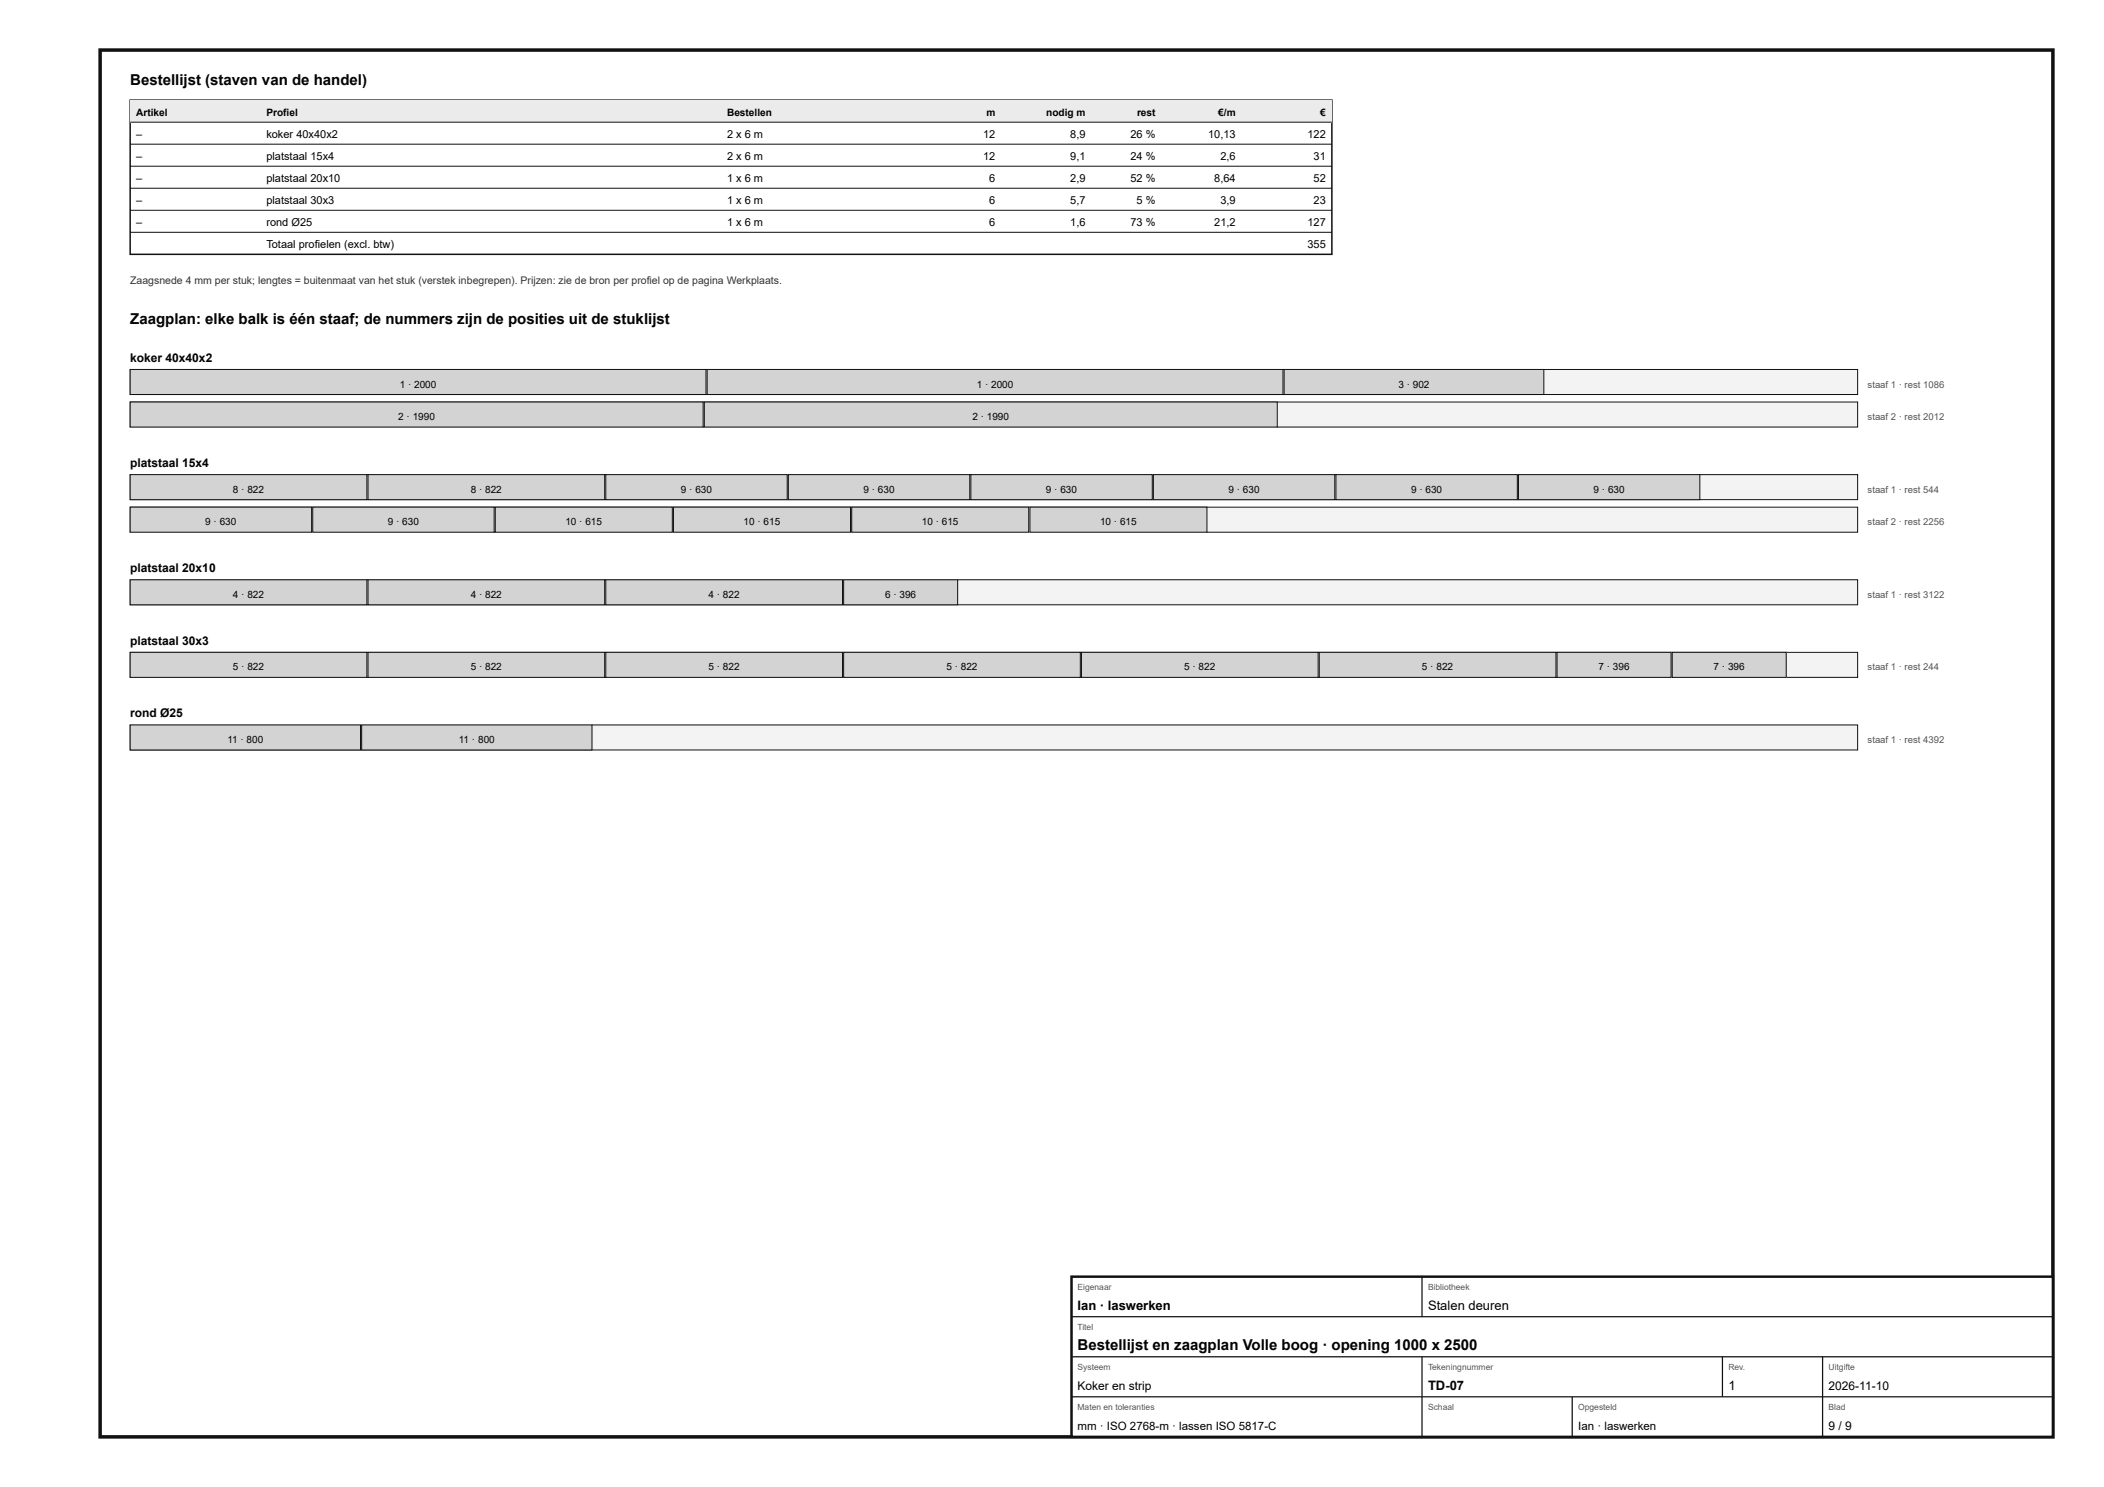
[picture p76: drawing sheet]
<svg xmlns="http://www.w3.org/2000/svg" width="420mm" height="297mm" viewBox="0 0 420 297" stroke-linecap="round" stroke-linejoin="round" font-family="sans-serif">
<defs><g id="words">
<g font-size="3">
<text x="26" y="17">Bestellijst (staven van de handel)</text>
<text x="26" y="64.8">Zaagplan: elke balk is één staaf; de nummers zijn de posities uit de stuklijst</text>
<text x="215.2" y="269.6">Bestellijst en zaagplan Volle boog · opening 1000 x 2500</text>
</g>
<g font-size="2.6">
<text x="215.2" y="261.6">Ian · laswerken</text>
<text x="285.2" y="261.6">Stalen deuren</text>
<text x="285.2" y="277.6">TD-07</text>
<text x="345.2" y="277.6">1</text>
</g>
<g font-size="2.4">
<text x="26" y="72.3">koker 40x40x2</text>
<text x="26" y="93.3">platstaal 15x4</text>
<text x="26" y="114.3">platstaal 20x10</text>
<text x="26" y="128.8">platstaal 30x3</text>
<text x="26" y="143.3">rond Ø25</text>
<text x="215.2" y="277.6">Koker en strip</text>
<text x="365.2" y="277.6">2026-11-10</text>
<text x="365.2" y="285.6">9 / 9</text>
</g>
<g font-size="2.3">
<text x="215.2" y="285.6">mm · ISO 2768-m · lassen ISO 5817-C</text>
<text x="315.2" y="285.6">Ian · laswerken</text>
</g>
<g font-size="2.2">
<text x="27.2" y="27.5">–</text>
<text x="53.2" y="27.5">koker 40x40x2</text>
<text x="145.2" y="27.5">2 x 6 m</text>
<text x="196.3" y="27.5">12</text>
<text x="213.7" y="27.5">8,9</text>
<text x="225.8" y="27.5">26 %</text>
<text x="241.3" y="27.5">10,13</text>
<text x="261.1" y="27.5">122</text>
<text x="27.2" y="31.9">–</text>
<text x="53.2" y="31.9">platstaal 15x4</text>
<text x="145.2" y="31.9">2 x 6 m</text>
<text x="196.3" y="31.9">12</text>
<text x="213.7" y="31.9">9,1</text>
<text x="225.8" y="31.9">24 %</text>
<text x="243.7" y="31.9">2,6</text>
<text x="262.3" y="31.9">31</text>
<text x="27.2" y="36.3">–</text>
<text x="27.2" y="40.7">–</text>
<text x="53.2" y="36.3">platstaal 20x10</text>
<text x="53.2" y="40.7">platstaal 30x3</text>
<text x="145.2" y="36.3">1 x 6 m</text>
<text x="145.2" y="40.7">1 x 6 m</text>
<text x="197.6" y="36.3">6</text>
<text x="197.6" y="40.7">6</text>
<text x="213.7" y="36.3">2,9</text>
<text x="213.7" y="40.7">5,7</text>
<text x="225.8" y="36.3">52 %</text>
<text x="227" y="40.7">5 %</text>
<text x="242.5" y="36.3">8,64</text>
<text x="243.7" y="40.7">3,9</text>
<text x="262.3" y="36.3">52</text>
<text x="262.3" y="40.7">23</text>
<text x="27.2" y="45.1">–</text>
<text x="53.2" y="45.1">rond Ø25</text>
<text x="145.2" y="45.1">1 x 6 m</text>
<text x="197.6" y="45.1">6</text>
<text x="213.7" y="45.1">1,6</text>
<text x="225.8" y="45.1">73 %</text>
<text x="242.5" y="45.1">21,2</text>
<text x="261.1" y="45.1">127</text>
<text x="53.2" y="49.5">Totaal profielen (excl. btw)</text>
<text x="261.1" y="49.5">355</text>
</g>
<text font-size="2.1" fill="#333" x="26" y="56.8">Zaagsnede 4 mm per stuk; lengtes = buitenmaat van het stuk (verstek inbegrepen). Prijzen: zie de bron per profiel op de pagina Werkplaats.</text>
<g font-size="2">
<text x="27.2" y="23.1">Artikel</text>
<text x="53.2" y="23.1">Profiel</text>
<text x="145.2" y="23.1">Bestellen</text>
<text x="197" y="23.1">m</text>
<text x="208.9" y="23.1">nodig m</text>
<text x="227.1" y="23.1">rest</text>
<text x="243.3" y="23.1">€/m</text>
<text x="263.7" y="23.1">€</text>
<text x="79.8" y="77.4">1 · 2000</text>
<text x="195.1" y="77.4">1 · 2000</text>
<text x="279.3" y="77.4">3 · 902</text>
<text x="79.5" y="83.9">2 · 1990</text>
<text x="194.2" y="83.9">2 · 1990</text>
<text x="46.5" y="98.4">8 · 822</text>
<text x="94" y="98.4">8 · 822</text>
<text x="136" y="98.4">9 · 630</text>
<text x="172.4" y="98.4">9 · 630</text>
<text x="208.9" y="98.4">9 · 630</text>
<text x="245.4" y="98.4">9 · 630</text>
<text x="281.8" y="98.4">9 · 630</text>
<text x="318.3" y="98.4">9 · 630</text>
<text x="41" y="104.9">9 · 630</text>
<text x="77.5" y="104.9">9 · 630</text>
<text x="112.9" y="104.9">10 · 615</text>
<text x="148.5" y="104.9">10 · 615</text>
<text x="184.1" y="104.9">10 · 615</text>
<text x="219.7" y="104.9">10 · 615</text>
<text x="46.5" y="119.4">4 · 822</text>
<text x="94" y="119.4">4 · 822</text>
<text x="141.5" y="119.4">4 · 822</text>
<text x="176.8" y="119.4">6 · 396</text>
<text x="46.5" y="133.9">5 · 822</text>
<text x="94" y="133.9">5 · 822</text>
<text x="141.5" y="133.9">5 · 822</text>
<text x="189" y="133.9">5 · 822</text>
<text x="236.5" y="133.9">5 · 822</text>
<text x="284" y="133.9">5 · 822</text>
<text x="319.2" y="133.9">7 · 396</text>
<text x="342.2" y="133.9">7 · 396</text>
<text x="45.4" y="148.4">11 · 800</text>
<text x="91.6" y="148.4">11 · 800</text>
</g>
<g font-size="1.9" fill="#555">
<text x="373" y="77.4">staaf 1 · rest 1086</text>
<text x="373" y="83.9">staaf 2 · rest 2012</text>
<text x="373" y="98.4">staaf 1 · rest 544</text>
<text x="373" y="104.9">staaf 2 · rest 2256</text>
<text x="373" y="119.4">staaf 1 · rest 3122</text>
<text x="373" y="133.9">staaf 1 · rest 244</text>
<text x="373" y="148.4">staaf 1 · rest 4392</text>
</g>
<g font-size="1.7" fill="#555">
<text x="215.2" y="257.6">Eigenaar</text>
<text x="285.2" y="257.6">Bibliotheek</text>
<text x="215.2" y="265.6">Titel</text>
<text x="215.2" y="273.6">Systeem</text>
<text x="285.2" y="273.6">Tekeningnummer</text>
<text x="345.2" y="273.6">Rev.</text>
<text x="365.2" y="273.6">Uitgifte</text>
<text x="215.2" y="281.6">Maten en toleranties</text>
<text x="285.2" y="281.6">Schaal</text>
<text x="315.2" y="281.6">Opgesteld</text>
<text x="365.2" y="281.6">Blad</text>
</g>
</g></defs>
<path d="M20 10h390v277h-390z" fill="none" stroke="#111" stroke-width=".7" stroke-linecap="butt"/>
<path d="M26 20h240v30.8h-240z" fill="none" stroke="#111" stroke-width=".3"/>
<path d="M26 20h240v4.4h-240z" fill="#e9ecee"/>
<path d="M26 24.4h240M26 28.8h240M26 33.2h240M26 37.6h240M26 42h240M26 46.4h240" fill="none" stroke="#111" stroke-width=".2"/>
<path d="M26 73.8h345v5h-345z" fill="#f2f3f3"/>
<path d="M26 73.8h345v5h-345z" fill="none" stroke="#111" stroke-width=".2"/>
<path d="M26 73.8h115v5h-115z" fill="#cfd4d7"/>
<path d="M26 73.8h115v5h-115z" fill="none" stroke="#111" stroke-width=".2"/>
<path d="M141.2 73.8h115v5h-115z" fill="#cfd4d7"/>
<path d="M141.2 73.8h115v5h-115z" fill="none" stroke="#111" stroke-width=".2"/>
<path d="M256.5 73.8h51.8v5h-51.8z" fill="#cfd4d7"/>
<path d="M256.5 73.8h51.8v5h-51.8z" fill="none" stroke="#111" stroke-width=".2"/>
<path d="M26 80.3h345v5h-345z" fill="#f2f3f3"/>
<path d="M26 80.3h345v5h-345z" fill="none" stroke="#111" stroke-width=".2"/>
<path d="M26 80.3h114.4v5h-114.4z" fill="#cfd4d7"/>
<path d="M26 80.3h114.4v5h-114.4z" fill="none" stroke="#111" stroke-width=".2"/>
<path d="M140.7 80.3h114.4v5h-114.4z" fill="#cfd4d7"/>
<path d="M140.7 80.3h114.4v5h-114.4z" fill="none" stroke="#111" stroke-width=".2"/>
<path d="M26 94.8h345v5h-345z" fill="#f2f3f3"/>
<path d="M26 94.8h345v5h-345z" fill="none" stroke="#111" stroke-width=".2"/>
<path d="M26 94.8h47.3v5h-47.3z" fill="#cfd4d7"/>
<path d="M26 94.8h47.3v5h-47.3z" fill="none" stroke="#111" stroke-width=".2"/>
<path d="M73.5 94.8h47.3v5h-47.3z" fill="#cfd4d7"/>
<path d="M73.5 94.8h47.3v5h-47.3z" fill="none" stroke="#111" stroke-width=".2"/>
<path d="M121 94.8h36.2v5h-36.2z" fill="#cfd4d7"/>
<path d="M121 94.8h36.2v5h-36.2z" fill="none" stroke="#111" stroke-width=".2"/>
<path d="M157.4 94.8h36.3v5h-36.3z" fill="#cfd4d7"/>
<path d="M157.4 94.8h36.3v5h-36.3z" fill="none" stroke="#111" stroke-width=".2"/>
<path d="M193.9 94.8h36.2v5h-36.2z" fill="#cfd4d7"/>
<path d="M193.9 94.8h36.2v5h-36.2z" fill="none" stroke="#111" stroke-width=".2"/>
<path d="M230.3 94.8h36.3v5h-36.3z" fill="#cfd4d7"/>
<path d="M230.3 94.8h36.3v5h-36.3z" fill="none" stroke="#111" stroke-width=".2"/>
<path d="M266.8 94.8h36.2v5h-36.2z" fill="#cfd4d7"/>
<path d="M266.8 94.8h36.2v5h-36.2z" fill="none" stroke="#111" stroke-width=".2"/>
<path d="M303.3 94.8h36.2v5h-36.2z" fill="#cfd4d7"/>
<path d="M303.3 94.8h36.2v5h-36.2z" fill="none" stroke="#111" stroke-width=".2"/>
<path d="M26 101.3h345v5h-345z" fill="#f2f3f3"/>
<path d="M26 101.3h345v5h-345z" fill="none" stroke="#111" stroke-width=".2"/>
<path d="M26 101.3h36.2v5h-36.2z" fill="#cfd4d7"/>
<path d="M26 101.3h36.2v5h-36.2z" fill="none" stroke="#111" stroke-width=".2"/>
<path d="M62.5 101.3h36.2v5h-36.2z" fill="#cfd4d7"/>
<path d="M62.5 101.3h36.2v5h-36.2z" fill="none" stroke="#111" stroke-width=".2"/>
<path d="M98.9 101.3h35.4v5h-35.4z" fill="#cfd4d7"/>
<path d="M98.9 101.3h35.4v5h-35.4z" fill="none" stroke="#111" stroke-width=".2"/>
<path d="M134.5 101.3h35.4v5h-35.4z" fill="#cfd4d7"/>
<path d="M134.5 101.3h35.4v5h-35.4z" fill="none" stroke="#111" stroke-width=".2"/>
<path d="M170.1 101.3h35.4v5h-35.4z" fill="#cfd4d7"/>
<path d="M170.1 101.3h35.4v5h-35.4z" fill="none" stroke="#111" stroke-width=".2"/>
<path d="M205.7 101.3h35.3v5h-35.3z" fill="#cfd4d7"/>
<path d="M205.7 101.3h35.3v5h-35.3z" fill="none" stroke="#111" stroke-width=".2"/>
<path d="M26 115.8h345v5h-345z" fill="#f2f3f3"/>
<path d="M26 115.8h345v5h-345z" fill="none" stroke="#111" stroke-width=".2"/>
<path d="M26 115.8h47.3v5h-47.3z" fill="#cfd4d7"/>
<path d="M26 115.8h47.3v5h-47.3z" fill="none" stroke="#111" stroke-width=".2"/>
<path d="M73.5 115.8h47.3v5h-47.3z" fill="#cfd4d7"/>
<path d="M73.5 115.8h47.3v5h-47.3z" fill="none" stroke="#111" stroke-width=".2"/>
<path d="M121 115.8h47.3v5h-47.3z" fill="#cfd4d7"/>
<path d="M121 115.8h47.3v5h-47.3z" fill="none" stroke="#111" stroke-width=".2"/>
<path d="M168.5 115.8h22.8v5h-22.8z" fill="#cfd4d7"/>
<path d="M168.5 115.8h22.8v5h-22.8z" fill="none" stroke="#111" stroke-width=".2"/>
<path d="M26 130.3h345v5h-345z" fill="#f2f3f3"/>
<path d="M26 130.3h345v5h-345z" fill="none" stroke="#111" stroke-width=".2"/>
<path d="M26 130.3h47.3v5h-47.3z" fill="#cfd4d7"/>
<path d="M26 130.3h47.3v5h-47.3z" fill="none" stroke="#111" stroke-width=".2"/>
<path d="M73.5 130.3h47.3v5h-47.3z" fill="#cfd4d7"/>
<path d="M73.5 130.3h47.3v5h-47.3z" fill="none" stroke="#111" stroke-width=".2"/>
<path d="M121 130.3h47.3v5h-47.3z" fill="#cfd4d7"/>
<path d="M121 130.3h47.3v5h-47.3z" fill="none" stroke="#111" stroke-width=".2"/>
<path d="M168.5 130.3h47.3v5h-47.3z" fill="#cfd4d7"/>
<path d="M168.5 130.3h47.3v5h-47.3z" fill="none" stroke="#111" stroke-width=".2"/>
<path d="M216 130.3h47.2v5h-47.2z" fill="#cfd4d7"/>
<path d="M216 130.3h47.2v5h-47.2z" fill="none" stroke="#111" stroke-width=".2"/>
<path d="M263.5 130.3h47.2v5h-47.2z" fill="#cfd4d7"/>
<path d="M263.5 130.3h47.2v5h-47.2z" fill="none" stroke="#111" stroke-width=".2"/>
<path d="M311 130.3h22.7v5h-22.7z" fill="#cfd4d7"/>
<path d="M311 130.3h22.7v5h-22.7z" fill="none" stroke="#111" stroke-width=".2"/>
<path d="M334 130.3h22.7v5h-22.7z" fill="#cfd4d7"/>
<path d="M334 130.3h22.7v5h-22.7z" fill="none" stroke="#111" stroke-width=".2"/>
<path d="M26 144.8h345v5h-345z" fill="#f2f3f3"/>
<path d="M26 144.8h345v5h-345z" fill="none" stroke="#111" stroke-width=".2"/>
<path d="M26 144.8h46v5h-46z" fill="#cfd4d7"/>
<path d="M26 144.8h46v5h-46z" fill="none" stroke="#111" stroke-width=".2"/>
<path d="M72.2 144.8h46v5h-46z" fill="#cfd4d7"/>
<path d="M72.2 144.8h46v5h-46z" fill="none" stroke="#111" stroke-width=".2"/>
<path d="M214 255h196v32h-196z" fill="#fff"/>
<path d="M214 255h196v32h-196z" fill="none" stroke="#111" stroke-width=".5"/>
<path d="M284 255v8M214 263h196M214 271h196M214 279h196M284 271v16M314 279v8M344 271v8M364 271v16" fill="none" stroke="#111" stroke-width=".25"/>
<use href="#words"/>
</svg>
